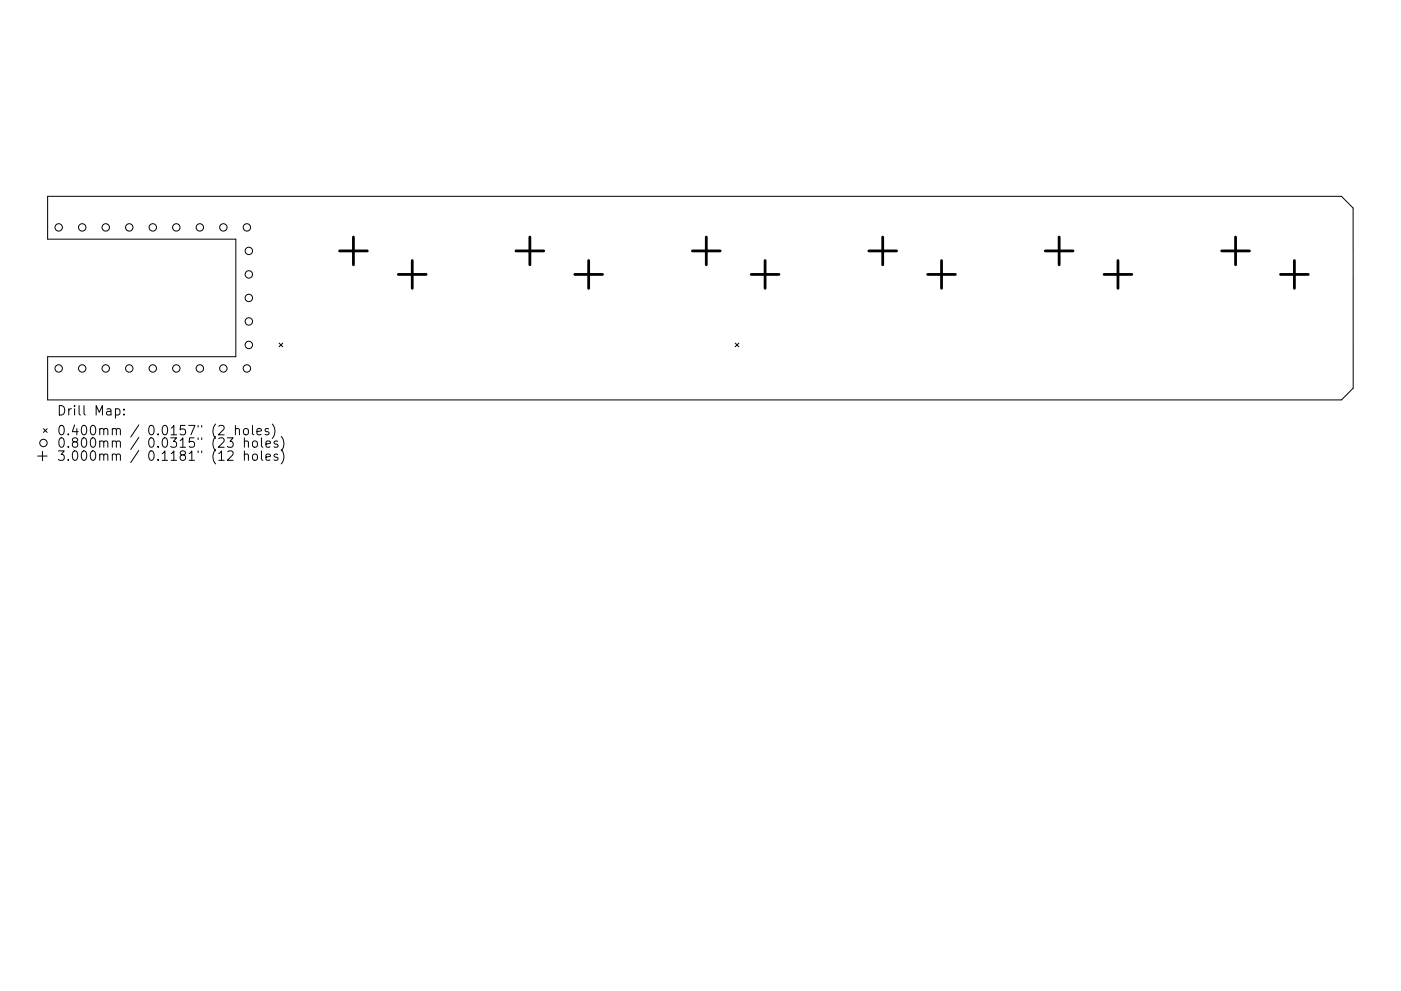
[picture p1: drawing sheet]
<svg xmlns="http://www.w3.org/2000/svg" width="297mm" height="210mm" viewBox="0 0 297 210" stroke-linecap="round" stroke-linejoin="round" font-family="sans-serif">
<defs><g id="words">
<g font-size="2.8">
<text x="12" y="88.1">Drill Map:</text>
<text x="12" y="92.3">0.400mm / 0.0157&quot; (2 holes)</text>
<text x="12" y="95">0.800mm / 0.0315&quot; (23 holes)</text>
<text x="12" y="97.8">3.000mm / 0.1181&quot; (12 holes)</text>
</g>
</g></defs>
<g fill="none" stroke="#000" stroke-width=".21">
<path d="M10.1 41.7h274.3l2.5 2.4v38.3l-2.5 2.4h-274.3v-9.1h39.9v-25h-39.9zM59.2 72.8l.8 .8M60 72.8l-.8 .8M155.9 72.8l.8 .8M156.7 72.8l-.8 .8M8 96.8h2M9 95.8v2M9.2 91l.8 .7M10 91l-.8 .7M24.5 86.8l.6-.1 .3 .4v.6l-.2 .3h-.7M26.3 87.9v.2M26.3 86.8v.2"/>
<path d="M48.2 92.9h1.2l-.6 .8a.54 .54 0 0 1 .6 .3v.5l-.2 .3-.7 .1-.3-.2M48.3 95.9l.3-.2h.5l.2 .2 .1 .3-.1 .3-1.1 1.2h1.2M49.9 91.1a.5 .5 0 0 1 .9 .1v1.1M49.9 90.3v2M51.7 91.1a.54 .54 0 0 1 .6-.2 .54 .54 0 0 1 .4 .4l-.1 .8a.54 .54 0 0 1-.6 .2 .54 .54 0 0 1-.4-.4zM51.8 93.8a.5 .5 0 0 1 .9 0v1.1M51.8 96.5a.5 .5 0 0 1 .9 .1v1.1M51.8 92.9v2M51.8 95.7v2M53.5 90.3v1.7l.3 .3M53.6 93.8a.54 .54 0 0 1 .6-.2 .54 .54 0 0 1 .4 .3v.6a.54 .54 0 0 1-.5 .4 .54 .54 0 0 1-.6-.4zM53.6 96.5a.54 .54 0 0 1 .6-.2 .54 .54 0 0 1 .4 .4v.6a.54 .54 0 0 1-.5 .4 .54 .54 0 0 1-.6-.4z"/>
<path d="M54.5 91.6l.9-.2-.1-.4-.5-.1-.3 .3 .1 1h.7M55.4 92.9v1.7l.3 .3M55.4 95.7v1.7l.3 .3M56.4 94.2l.9-.2-.1-.3-.5-.1-.3 .2 .1 1h.7M56.4 97l.9-.2-.1-.4-.5-.1-.3 .3 .1 1h.7M57 91l-.5-.1-.3 .3 .1 .3 .7 .2v.5h-.8M57.7 90a2.29 2.29 0 0 1 0 3M58.9 93.7l-.5-.1-.3 .2 .1 .3 .7 .2v.5h-.8M58.9 96.4l-.5-.1-.3 .3 .1 .3 .7 .2v.5h-.8M59.6 92.6a2.29 2.29 0 0 1 0 3.1M59.6 95.4a2.29 2.29 0 0 1 0 3"/>
<circle cx="12.4" cy="48.2" r=".79"/>
<circle cx="17.4" cy="48.2" r=".79"/>
<circle cx="22.4" cy="48.2" r=".79"/>
<circle cx="27.4" cy="48.2" r=".79"/>
<circle cx="32.4" cy="48.2" r=".79"/>
<circle cx="37.4" cy="48.2" r=".79"/>
<circle cx="42.4" cy="48.2" r=".79"/>
<circle cx="47.4" cy="48.2" r=".79"/>
<circle cx="52.3" cy="48.2" r=".79"/>
<circle cx="52.8" cy="53.2" r=".79"/>
<circle cx="52.8" cy="58.2" r=".79"/>
<circle cx="12.4" cy="78.2" r=".79"/>
<circle cx="17.4" cy="78.2" r=".79"/>
<circle cx="22.4" cy="78.2" r=".79"/>
<circle cx="27.4" cy="78.2" r=".79"/>
<circle cx="32.4" cy="78.2" r=".79"/>
<circle cx="37.4" cy="78.2" r=".79"/>
<circle cx="42.4" cy="78.2" r=".79"/>
<circle cx="47.4" cy="78.2" r=".79"/>
<circle cx="52.3" cy="78.2" r=".79"/>
<circle cx="52.8" cy="73.2" r=".79"/>
<circle cx="52.8" cy="68.2" r=".79"/>
<circle cx="52.8" cy="63.2" r=".79"/>
<circle cx="9.2" cy="94" r=".79"/>
</g>
<g fill="none" stroke="#000" stroke-width=".59">
<path d="M72 53.2h5.9M74.9 50.3v5.9M84.5 58.2h5.8M87.4 55.3v5.9M109.4 53.2h5.9M112.3 50.3v5.9M121.9 58.2h5.9M124.8 55.3v5.9M146.8 53.2h5.9M149.7 50.3v5.9M159.3 58.2h5.9M162.2 55.3v5.9"/>
<path d="M184.2 53.2h5.9M187.2 50.3v5.9M196.7 58.2h5.9M199.6 55.3v5.9M221.6 53.2h5.9M224.6 50.3v5.9M234.1 58.2h5.9M237 55.3v5.9M259 53.2h5.9M262 50.3v5.9M271.5 58.2h5.9M274.4 55.3v5.9"/>
</g>
<use href="#words"/>
</svg>
